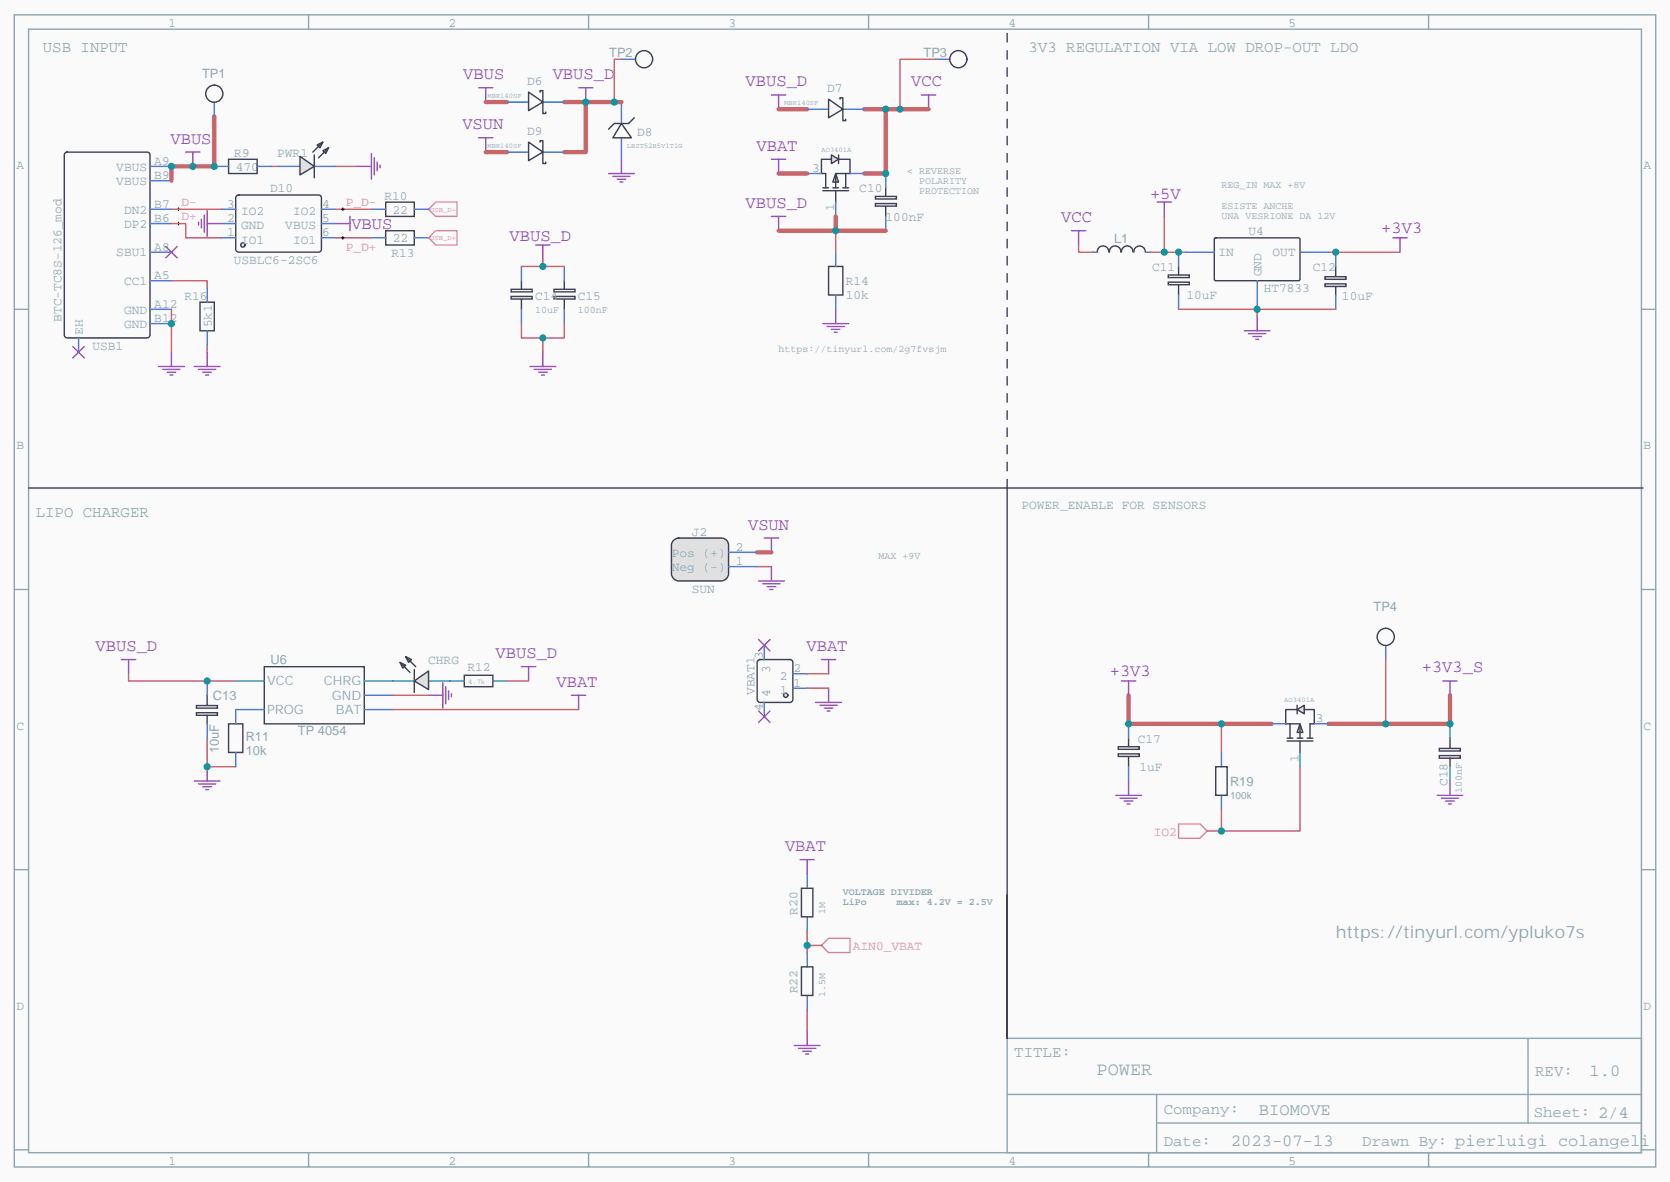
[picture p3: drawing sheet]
<svg xmlns="http://www.w3.org/2000/svg" width="412mm" height="292mm" viewBox="0 0 412 292" stroke-linecap="round" stroke-linejoin="round" font-family="sans-serif">
<defs><g id="words">
<text font-size="4.6" fill="#90a7b2" x="270.8" y="265.3">POWER</text>
<g font-size="4.2" fill="#994cc3">
<text x="114.4" y="19.6">VBUS</text>
<text x="136.5" y="19.5">VBUS_D</text>
<text x="184.1" y="21.3">VBUS_D</text>
<text x="225" y="21.3">VCC</text>
<text x="42.1" y="35.4">VBUS</text>
<text x="114.2" y="31.9">VSUN</text>
<text x="186.8" y="37.2">VBAT</text>
<text x="184.1" y="51.3">VBUS_D</text>
<text x="284" y="49.2">+5V</text>
<text x="86.8" y="56.6">VBUS</text>
<text x="125.8" y="59.4">VBUS_D</text>
<text x="262.1" y="54.8">VCC</text>
<text x="341.1" y="57.4">+3V3</text>
<text x="184.7" y="130.7">VSUN</text>
<text x="23.6" y="160.6">VBUS_D</text>
<text x="199.1" y="160.6">VBAT</text>
<text x="122.4" y="162.4">VBUS_D</text>
<text x="274" y="166.8">+3V3</text>
<text x="351.1" y="165.9">+3V3_S</text>
<text x="137.4" y="169.4">VBAT</text>
<text x="193.9" y="210">VBAT</text>
</g>
<g font-size="4.2" fill="#90a7b2">
<text x="329.8" y="231.6">https://tinyurl.com/ypluko7s</text>
<text x="392.5" y="265.5">1.0</text>
<text x="310.9" y="275.1">BIOMOVE</text>
<text x="304" y="282.9">2023-07-13</text>
</g>
<g font-size="3.9" fill="#90a7b2">
<text x="10.6" y="12.8">USB INPUT</text>
<text x="254" y="12.8">3V3 REGULATION VIA LOW DROP-OUT LDO</text>
<text x="8.8" y="127.5">LIPO CHARGER</text>
<text x="250.5" y="260.8">TITLE:</text>
<text x="379.1" y="265.5">REV:</text>
<text x="287.4" y="275">Company:</text>
<text x="378.7" y="275.7">Sheet: 2/4</text>
<text x="287.4" y="282.7">Date:</text>
<text x="336.4" y="282.8">Drawn By: pierluigi colangeli</text>
</g>
<g font-size="3.2" fill="#90a7b2">
<text x="41.6" y="6.7">1</text>
<text x="110.8" y="6.7">2</text>
<text x="179.9" y="6.7">3</text>
<text x="249.1" y="6.7">4</text>
<text x="318.2" y="6.7">5</text>
<text x="150.4" y="14">TP2</text>
<text x="228" y="14">TP3</text>
<text x="49.9" y="19.3">TP1</text>
<text x="130.2" y="21">D6</text>
<text x="204.3" y="22.8">D7</text>
<text x="130.2" y="33.4">D9</text>
<text x="157.3" y="33.5">D8</text>
<text x="4.1" y="41.8">A</text>
<text x="38.1" y="40.7">A9</text>
<text x="57.9" y="38.7">R9</text>
<text x="68.5" y="38.7">PWR1</text>
<text x="405.9" y="41.8">A</text>
<text x="28.7" y="45.6">VBUS</text>
<text x="28.7" y="42.1">VBUS</text>
<text x="38.1" y="44.2">B9</text>
<text x="58.2" y="42.2">470</text>
<text x="66.7" y="47.5">D10</text>
<text x="200.6" y="42.5">3</text>
<text x="212.2" y="47.5">C10</text>
<text x="30.6" y="52.7">DN2</text>
<text x="38.1" y="51.3">B7</text>
<text x="56.1" y="51.3">3</text>
<text x="59.5" y="53.1">IO2</text>
<text x="72.4" y="53.1">IO2</text>
<text x="79.6" y="51.3">4</text>
<text x="94.9" y="49.3">R10</text>
<text x="96.9" y="52.8">22</text>
<text x="206" y="52.1" transform="rotate(-90 206 52.1)">1</text>
<text x="30.6" y="56.2">DP2</text>
<text x="38.1" y="54.8">B6</text>
<text x="56.1" y="58.3">1</text>
<text x="56.1" y="54.8">2</text>
<text x="59.5" y="56.6">GND</text>
<text x="70.4" y="56.6">VBUS</text>
<text x="79.6" y="54.8">5</text>
<text x="79.6" y="58.3">6</text>
<text x="97" y="59.8">22</text>
<text x="218.7" y="54.4">100nF</text>
<text x="275.1" y="59.9">L1</text>
<text x="308.3" y="58.1">U4</text>
<text x="28.7" y="63.3">SBU1</text>
<text x="38.1" y="61.9">A8</text>
<text x="57.7" y="65.1">USBLC6-2SC6</text>
<text x="59.5" y="60.1">IO1</text>
<text x="72.4" y="60.1">IO1</text>
<text x="96.7" y="63.4">R13</text>
<text x="300.9" y="63.3">IN</text>
<text x="314.3" y="63.3">OUT</text>
<text x="30.6" y="70.3">CC1</text>
<text x="38.1" y="68.9">A5</text>
<text x="208.8" y="70.4">R14</text>
<text x="284.5" y="66.9">C11</text>
<text x="311.5" y="68.2" transform="rotate(-90 311.5 68.2)">GND</text>
<text x="324.2" y="66.9">C12</text>
<text x="30.6" y="77.4">GND</text>
<text x="38.1" y="76">A12</text>
<text x="45.5" y="73.9">R16</text>
<text x="132.1" y="74">C14</text>
<text x="142.7" y="74">C15</text>
<text x="208.8" y="73.7">10k</text>
<text x="293" y="73.8">10uF</text>
<text x="312.1" y="72.1">HT7833</text>
<text x="331.4" y="74">10uF</text>
<text x="15.2" y="79.4" transform="rotate(-90 15.2 79.4)">BTC-TC8S-126_mod</text>
<text x="20.5" y="82.7" transform="rotate(-90 20.5 82.7)">EH</text>
<text x="30.6" y="80.9">GND</text>
<text x="38.1" y="79.5">B12</text>
<text x="52.3" y="80.8" transform="rotate(-90 52.3 80.8)">5k1</text>
<text x="22.8" y="86.3">USB1</text>
<text x="4.1" y="110.9">B</text>
<text x="405.9" y="110.9">B</text>
<text x="252.2" y="125.7">POWER_ENABLE FOR SENSORS</text>
<text x="165.9" y="137.4">Pos (+)</text>
<text x="170.9" y="132.2">J2</text>
<text x="181.7" y="136">2</text>
<text x="165.9" y="140.9">Neg (-)</text>
<text x="181.7" y="139.5">1</text>
<text x="170.8" y="146.3">SUN</text>
<text x="339.2" y="150.9">TP4</text>
<text x="66.8" y="163.8">U6</text>
<text x="105.7" y="163.9">CHRG</text>
<text x="115.5" y="165.7">R12</text>
<text x="188.4" y="162.6" transform="rotate(-90 188.4 162.6)">3</text>
<text x="190.1" y="166" transform="rotate(-90 190.1 166)">3</text>
<text x="192.6" y="167.7">2</text>
<text x="196" y="165.9">2</text>
<text x="52.6" y="172.7">C13</text>
<text x="66" y="169.1">VCC</text>
<text x="80" y="169.1">CHRG</text>
<text x="82" y="172.6">GND</text>
<text x="186.3" y="171.5" transform="rotate(-90 186.3 171.5)">VBAT1</text>
<text x="190.1" y="172" transform="rotate(-90 190.1 172)">4</text>
<text x="192.6" y="171.2">1</text>
<text x="196" y="169.5">1</text>
<text x="66" y="176.2">PROG</text>
<text x="83" y="176.2">BAT</text>
<text x="188.4" y="175.4" transform="rotate(-90 188.4 175.4)">4</text>
<text x="324.9" y="178.3">3</text>
<text x="4.1" y="180.1">C</text>
<text x="54" y="185.9" transform="rotate(-90 54 185.9)">10uF</text>
<text x="60.7" y="183">R11</text>
<text x="73.6" y="181.5">TP 4054</text>
<text x="281" y="183.3">C17</text>
<text x="405.9" y="180.1">C</text>
<text x="60.7" y="186.4">10k</text>
<text x="281.4" y="190.2">1uF</text>
<text x="320.7" y="188" transform="rotate(-90 320.7 188)">1</text>
<text x="303.7" y="193.9">R19</text>
<text x="357.5" y="194" transform="rotate(-90 357.5 194)">C18</text>
<text x="196.9" y="225.8" transform="rotate(-90 196.9 225.8)">R20</text>
<text x="196.9" y="245.2" transform="rotate(-90 196.9 245.2)">R22</text>
<text x="4.1" y="249.2">D</text>
<text x="405.9" y="249.2">D</text>
<text x="41.6" y="287.5">1</text>
<text x="110.8" y="287.5">2</text>
<text x="179.9" y="287.5">3</text>
<text x="249.1" y="287.5">4</text>
<text x="318.2" y="287.5">5</text>
</g>
<g font-size="3.2" fill="#ff869a">
<text x="44.8" y="50.8">D-</text>
<text x="85.4" y="50.8">P_D-</text>
<text x="44.8" y="54.3">D+</text>
<text x="85.4" y="62.1">P_D+</text>
<text x="284.9" y="206.4">IO2</text>
<text x="210.6" y="234.5">AIN0_VBAT</text>
</g>
<g font-size="2.5" fill="#90a7b2">
<text x="224" y="42.8">&lt; REVERSE</text>
<text x="227" y="45.3">POLARITY</text>
<text x="227" y="47.8">PROTECTION</text>
<text x="301.6" y="46.4">REG_IN MAX +8V</text>
<text x="301.6" y="51.6">ESISTE ANCHE</text>
<text x="301.6" y="54.1">UNA VESRIONE DA 12V</text>
<text x="132.1" y="77.2">10uF</text>
<text x="142.7" y="77.2">100nF</text>
<text x="192.3" y="86.9">https://tinyurl.com/2g7fvsjm</text>
<text x="217" y="138.1">MAX +9V</text>
<text x="303.7" y="197.1">100k</text>
<text x="361" y="195.7" transform="rotate(-90 361 195.7)">100nF</text>
<text x="208.1" y="221">VOLTAGE DIVIDER</text>
<text x="203.8" y="225.5" transform="rotate(-90 203.8 225.5)">1M</text>
<text x="208.1" y="223.4">LiPo</text>
<text x="221.5" y="223.4">max: 4.2V = 2.5V</text>
<text x="203.8" y="246" transform="rotate(-90 203.8 246)">1.5M</text>
</g>
<g font-size="1.8" fill="#90a7b2">
<text x="120.4" y="24.1">MBR140SF</text>
<text x="193.7" y="25.8">MBR140SF</text>
<text x="120.4" y="36.4">MBR140SF</text>
<text x="154.8" y="36.5">LBZT52B5V1T1G</text>
<text x="202.8" y="37.5">AO3401A</text>
<text x="115.6" y="168.7">4.7k</text>
<text x="317.1" y="173.4">AO3401A</text>
</g>
<g font-size="1.8" fill="#ff869a">
<text x="106.3" y="52.3">USB_D-</text>
<text x="106.3" y="59.3">USB_D+</text>
</g>
</g></defs>
<path d="M0 0h412.4v291.7h-412.4z" fill="#fafafa"/>
<g fill="none" stroke="#8fa6b3" stroke-width=".35">
<path d="M3.5 3.7h405.4v284.3h-405.4zM7.1 7.2h398.2v277.3h-398.2zM76.2 3.7v3.5M145.3 3.7v3.5M214.5 3.7v3.5M283.6 3.7v3.5M352.8 3.7v3.5M3.5 76.3h3.6M405.3 76.3h3.6M3.5 145.5h3.6M405.3 145.5h3.6M3.5 214.6h3.6"/>
<path d="M405.3 214.6h3.6M248.7 256.3h156.6v28.2h-156.6zM377.3 256.3v20.9M248.7 270.1h156.5M285.6 277.2h119.6M285.6 270.1v14.1M3.5 283.8h3.6M76.2 284.5v3.5M145.3 284.5v3.5M214.5 284.5v3.5M283.6 284.5v3.5M352.8 284.5v3.5"/>
<path d="M405.3 283.8h3.6"/>
</g>
<path d="M52.9 28.7v12.4h-5.3M213.4 27h5.3v15.8h-5.3M358.1 171.6v7h-30" fill="none" stroke="#c96666" stroke-width="1.1"/>
<path d="M91.7 37.9v6.3M92.4 38.9v4.3M88.2 41.1h3.5M93.1 40v2.1M93.8 40.7v.7M356.3 168.1h3.5M358.1 168.1v3.5" fill="none" stroke="#994dc2" stroke-width=".35"/>
<path d="M16.1 37.7l.5-.2h19.7a.71 .71 0 0 1 .7 .7v44.5a.76 .76 0 0 1-.7 .7h-19.7a.76 .76 0 0 1-.7-.7v-44.5zM56.4 39.3h7.1v3.5h-7.1z" fill="none" stroke="#404054" stroke-width=".35"/>
<path d="M37 44.6h5.3M37 41.1h5.3M37 55.2h5.3M37 51.6h5.3M52.9 41.1h3.5M63.5 41.1h3.5M37 79.9h5.3M37 69.3h5.3M37 62.2h5.3M37 76.3h5.3M19.4 83.4v3.5" fill="none" stroke="#4775d6" stroke-width=".35"/>
<path d="M43.7 55.2h.7M43.7 51.6h.7M44.1 51.3v.7M44.1 54.8v.7" fill="none" stroke="#000" stroke-width=".25"/>
<path d="M42.3 51.6h12.4M67 41.1h1.8M82.9 41.1h5.3M51.2 85.2v1.7" fill="none" stroke="#c96666" stroke-width=".35"/>
<g fill="#e0e0e0" stroke="#404054" stroke-width=".35">
<path d="M79.7 37.2l1.4-.7-.7 1.4z"/>
<path d="M78.3 35.8l1.4-.7-.7 1.4z"/>
</g>
<path d="M68.8 41.1h5.3M77.6 41.1h5.3" fill="none" stroke="#4775d6" stroke-width=".35"/>
<path d="M77.6 38.2v5.7M79.7 35.1l-2.4 2.4M81.1 36.5l-2.4 2.4" fill="none" stroke="#404054" stroke-width=".35"/>
<g fill="#e0e0e0" stroke="#404054" stroke-width=".35">
<path d="M74.1 38.6l3.5 2.5-3.5 2.1z"/>
<path d="M206.4 42.8l.7 2.1h-1.4z"/>
<path d="M205.3 38.2l1.8 1.1-1.8 1.1z"/>
</g>
<path d="M205.3 39.3h-2.5v3.5h1.1v3.6M207.1 39.3h2.8v3.5h-3.5v3.6M207.1 38.2v2.2M58.4 48.3l.5-.2h19.8a.71 .71 0 0 1 .7 .7v12.7a.76 .76 0 0 1-.7 .7h-19.8a.76 .76 0 0 1-.7-.7v-12.7zM203.2 47.1h6.3M203.2 46.4h1.4M205.7 46.4h1.4M206.4 47.1v2.8M208.1 46.4h1.4M208.8 42.8v3.6M49.4 74.6h3.5v7h-3.5z" fill="none" stroke="#404054" stroke-width=".35"/>
<path d="M199.3 42.8h3.5M206.4 49.9v3.5M209.9 42.8h3.5M51.2 71v3.6M51.2 81.6v3.6" fill="none" stroke="#4775d6" stroke-width=".35"/>
<path d="M139.3 25.2h5.3v12.3h-5.3" fill="none" stroke="#c96666" stroke-width="1.1"/>
<path d="M42.3 55.2h3.6v3.5h8.8M42.3 76.3v10.6M42.3 69.3h8.9v1.7" fill="none" stroke="#c96666" stroke-width=".35"/>
<g fill="none" stroke="#994dc2" stroke-width=".35">
<path d="M40.9 60.8l2.8 2.8M43.7 60.8l-2.8 2.8M18 85.5l2.8 2.8M20.8 85.5l-2.8 2.8M39.2 90.5h6.3M40.2 91.2h4.2M41.3 91.9h2.1M42 92.6h.7M42.3 86.9v3.6M48 90.5h6.3M49 91.2h4.3M50.1 91.9h2.1"/>
<path d="M50.8 92.6h.7M51.2 86.9v3.6"/>
</g>
<circle cx="60" cy="60.5" r=".53" fill="#e0e0e0" stroke="#404054" stroke-width=".35"/>
<g fill="none" stroke="#4775d6" stroke-width=".35">
<path d="M125.2 25.2h5.3M125.2 37.5h5.3M134.1 25.2h5.2M134.1 37.5h5.2M153.5 25.2v5.3M153.5 34v5.3M199.3 27h5.3M208.1 27h5.3M54.7 58.7h3.5M54.7 55.2h3.5M54.7 51.6h3.5M79.4 58.7h3.5"/>
<path d="M79.4 55.2h3.5M79.4 51.6h3.5M91.7 58.7h3.5M91.7 51.6h3.5M102.3 58.7h3.5M102.3 51.6h3.5M218.7 42.8v3.6M218.7 53.4v3.5M128.8 65.8v3.5M128.8 76.3v3.6M139.3 65.8v3.5M139.3 76.3v3.6"/>
<path d="M206.4 62.2v3.6M206.4 72.8v3.5M278.7 178.6v3.6M358.1 178.6v3.6M278.7 189.2v3.6M301.6 185.7v3.5M301.6 196.3v3.5M358.1 189.2v3.6M199.3 215.7v3.5M199.3 226.3v3.5M199.3 235.1v3.5M199.3 245.7v3.5"/>
</g>
<path d="M105.8 51.6l1.8-1.7h5.3v3.5h-5.3zM105.8 58.7l1.8-1.8h5.3v3.6h-5.3zM291 203.3h5.3l1.8 1.8-1.8 1.8h-5.3zM204.6 231.6h5.3v3.5h-5.3l-1.8-1.8z" fill="none" stroke="#ff8799" stroke-width=".35"/>
<g fill="none" stroke="#404054" stroke-width=".35">
<path d="M130.5 22.7l3.6 2.5-3.6 2.1zM130.5 35.1l3.6 2.4-3.6 2.2zM133.3 22.7v-.3h.8v5.6h.7v-.3M133.3 35.1v-.4h.8v5.7h.7v-.4M153.5 30.5l2.4 3.5h-4.6zM156.6 29.1l-1.4 1.4h-3.5l-1.4 1.4M204.6 24.5l3.5 2.5-3.5 2.1zM207.4 24.5v-.4h.7v5.7h.7v-.4M95.2 49.9h7.1v3.5h-7.1zM95.2 56.9h7.1v3.6h-7.1zM216.2 50.2h5.2v.7h-5.2zM216.2 48.5h5.2v.6h-5.2z"/>
<path d="M218.7 46.4v2.1M218.7 50.9v2.5M126.2 73.2h5.2v.6h-5.2zM126.2 71.4h5.2v.6h-5.2zM128.8 69.3v2.1M128.8 73.9v2.4M136.8 73.2h5.2v.6h-5.2zM136.8 71.4h5.2v.6h-5.2zM139.3 69.3v2.1M139.3 73.9v2.4M204.6 65.8h3.5v7h-3.5zM7.1 120.4h398.6"/>
<path d="M248.7 120.4v135.9v-35.3M276.2 186.1h5.1v.6h-5.1zM276.2 184.3h5.1v.6h-5.1zM278.7 182.2v2.1M278.7 186.8v2.4M300.2 189.2h2.8v7.1h-2.8zM355.4 184.7h5.2v.6h-5.2zM355.4 186.5h5.2v.6h-5.2zM358.1 182.2v2.4M358.1 187.1v2.1M197.9 219.2h2.8v7.1h-2.8zM197.9 238.6h2.8v7.1h-2.8z"/>
</g>
<g fill="none" stroke="#c96666" stroke-width=".35">
<path d="M82.9 51.6h8.8M82.9 58.7h8.8M206.4 56.9v5.3M128.8 79.9v3.5h10.5v-3.5M128.8 65.8h10.5M134.1 64v1.8M134.1 83.4v3.5M187 139.8h3.5M301.6 199.8v5.3M321 189.2v15.9h-22.9M199.3 229.8v5.3M199.3 233.3h3.5"/>
<path d="M199.3 249.2v5.3"/>
</g>
<g fill="none" stroke="#994dc2" stroke-width=".35">
<path d="M45.9 37.5h3.5M47.6 37.5v3.6M118.2 21.7h3.5M118.2 34h3.5M119.9 21.7v3.5M119.9 34v3.5M142.9 21.7h3.5M144.6 21.7v3.5M153.5 39.3v3.5M190.5 23.4h3.5M190.5 39.3h3.5M192.3 23.4v3.6"/>
<path d="M192.3 39.3v3.5M227.5 23.4h3.6M229.3 23.4v3.6M49 54.8v.7M49.7 54.1v2.1M50.4 53.1v4.2M51.2 55.2h3.5M51.2 52v6.3M82.9 55.2h3.5M86.4 53.4v3.5M150.3 42.8h6.3M151.3 43.5h4.3"/>
<path d="M152.4 44.2h2.1M153.1 44.9h.7M190.5 53.4h3.5M192.3 53.4v3.5M132.3 60.5h3.5M134.1 60.5v3.5M203.2 79.9h6.3M206.4 76.3v3.6M130.9 90.5h6.3M131.9 91.2h4.3M133 91.9h2.1M133.7 92.6h.7"/>
<path d="M134.1 86.9v3.6M204.3 80.6h4.2M205.3 81.3h2.1M206 82h.7M188.7 132.8h3.6M190.5 132.8v3.5M190.5 139.8v3.6M187.3 143.4h6.4M188.4 144.1h4.2M189.4 144.8h2.2M190.1 145.5h.8M201.4 173.4h6.4"/>
<path d="M202.5 174.1h4.2M202.8 162.8h3.6M203.6 174.8h2.1M204.3 175.5h.7M204.6 162.8v3.5M204.6 169.8v3.6M276.9 168.1h3.6M278.7 168.1v3.5M275.5 196.3h6.4M276.6 197h4.2M277.6 197.7h2.2M278.3 198.4h.7"/>
<path d="M278.7 192.8v3.5M354.9 196.3h6.3M356 197h4.2M357 197.7h2.1M357.7 198.4h.7M358.1 192.8v3.5M197.6 212.2h3.5M199.3 212.2v3.5M196.1 258h6.4M197.2 258.7h4.2M198.3 259.4h2.1M199.3 254.5v3.5"/>
<path d="M199 260.1h.7"/>
</g>
<path d="M84.3 51.6h.7M84.3 58.7h.7M84.7 51.3v.7M84.7 58.3v.8" fill="none" stroke="#000" stroke-width=".25"/>
<path d="M119.9 25.2h5.3M119.9 37.5h5.3M144.6 25.2h8.9M192.3 27h7M218.7 27h10.6M47.6 41.1h-5.3v3.5M192.3 42.8h7M206.4 53.4v3.5h-14.1M206.4 56.9h12.3M187 136.3h3.5M278.7 171.6v7h35.3" fill="none" stroke="#c96666" stroke-width="1.1"/>
<path d="M248.7 120.4v-112.9" fill="none" stroke="#404054" stroke-width=".35" stroke-dasharray="2.1 2.1"/>
<path d="M166.4 133.3l1.2-.5h10.6a1.76 1.76 0 0 1 1.7 1.7v7.1a1.89 1.89 0 0 1-1.7 1.8h-10.6a1.89 1.89 0 0 1-1.8-1.8v-7.1l.1-.4z" fill="#e0e0e0" stroke="#404054" stroke-width=".35"/>
<path d="M179.9 139.8h7.1M179.9 136.3h7.1" fill="none" stroke="#4775d6" stroke-width=".35"/>
<path d="M187.2 163l.5-.2h7.4a.71 .71 0 0 1 .7 .7v9.1a.76 .76 0 0 1-.7 .8h-7.4a.76 .76 0 0 1-.7-.8v-9.1z" fill="none" stroke="#404054" stroke-width=".35"/>
<circle cx="194" cy="171.6" r=".53" fill="#e0e0e0" stroke="#404054" stroke-width=".35"/>
<g fill="none" stroke="#4775d6" stroke-width=".35">
<path d="M153.5 14.6h3.4M231.1 14.6h3.4M52.9 25.2v3.5M269.9 62.2h1M282.9 62.2h1.1M291 62.2v3.6M291 72.8v3.5M292.8 62.2h7.1M310.4 69.3v7M321 62.2h7.1M329.8 62.2v3.6M329.8 72.8v3.5"/>
<path d="M188.7 159.2v3.6M342.2 159.3v3.5M51.2 168.1v3.5M51.2 178.6v3.6M58.2 168.1h7.1M65.3 175.1h-7.1v3.5M90 168.1h7M90 171.6h7M90 175.1h7M111.1 168.1h3.6M121.7 168.1h3.5M188.7 173.4v3.5"/>
<path d="M195.8 169.8h3.5M195.8 166.3h3.5M58.2 185.7v3.5"/>
</g>
<g fill="none" stroke="#994dc2" stroke-width=".35">
<path d="M264.6 56.9h3.5M266.3 56.9v3.6M285.8 49.9h3.5M287.5 49.9v3.5M344 58.7h3.5M345.7 58.7v3.5M310.4 78.1v3.5M307.3 81.6h6.3M308.3 82.3h4.3M309.4 83h2.1M310.1 83.7h.7M187.3 157.8l2.8 2.9"/>
<path d="M190.1 157.8l-2.8 2.9M30 162.8h3.5M31.7 162.8v3.5M105.8 171.6h3.6M109.4 168.4v6.4M110.1 169.5v4.2M110.8 170.5v2.1M111.5 171.2v.7M141.1 171.6h3.5M142.9 171.6v3.5M187.3 175.5l2.8 2.8M190.1 175.5l-2.8 2.8"/>
<path d="M48 192.8h6.3M49 193.5h4.3M50.1 194.2h2.1M50.8 194.9h.7M51.2 189.2v3.6"/>
</g>
<g fill="none" stroke="#c96666" stroke-width=".35">
<path d="M153.5 14.6h-1.8v10.6M231.1 14.6h-8.9v12.4M287.5 53.4v8.8M266.3 60.5v1.7h3.6M284 62.2h8.8M291 76.3h38.8M310.4 76.3v1.8M328.1 62.2h17.6M31.7 166.3v1.8h26.5M97 171.6h8.8M97 175.1h45.9M199.3 169.8h5.3"/>
<path d="M199.3 166.3h5.3M342.2 162.8v15.8M51.2 182.2v7h7"/>
</g>
<g fill="none" stroke="#404054" stroke-width=".35">
<path d="M299.9 58.9l.3-.2 20.7 .1 .1 .3v10l-.3 .2-20.7-.1-.1-.3zM271 62.2a1.41 1.41 0 0 1 1.4-1.5 1.41 1.41 0 0 1 1.4 1.5M274 62.2a1.41 1.41 0 0 1 1.4-1.5 1.41 1.41 0 0 1 1.4 1.5M277 62.2a1.41 1.41 0 0 1 1.4-1.5 1.41 1.41 0 0 1 1.4 1.5M280 62.2a1.41 1.41 0 0 1 1.4-1.5 1.41 1.41 0 0 1 1.4 1.5M288.5 69.6h5.2v.7h-5.2zM288.5 67.9h5.2v.6h-5.2zM291 65.8v2.1M291 70.3v2.5M327.2 68.3h5.2v.6h-5.2zM327.2 70.1h5.2v.6h-5.2zM329.8 65.8v2.4"/>
<path d="M329.8 70.7v2.1M48.5 174.1h5.2v.7h-5.2zM48.5 175.9h5.2v.6h-5.2zM51.2 171.6v2.5M51.2 176.5v2.1M56.4 178.6h3.6v7.1h-3.6zM65.3 164.5h24.7v14.1h-24.7zM114.7 166.7h7v2.8h-7z"/>
<circle cx="159" cy="14.6" r="2.12"/>
<circle cx="236.7" cy="14.6" r="2.12"/>
<circle cx="52.9" cy="23.1" r="2.12"/>
<circle cx="342.2" cy="157.2" r="2.12"/>
</g>
<g fill="#e0e0e0" stroke="#404054" stroke-width=".35">
<path d="M98.8 163.5l1.4 .7-.7 .7z"/>
<path d="M100.2 162.1l1.4 .7-.7 .7z"/>
</g>
<path d="M97 168.1h5.3M105.8 168.1h5.3" fill="none" stroke="#4775d6" stroke-width=".35"/>
<path d="M98.8 163.5l2.4 2.4M100.2 162.1l2.5 2.4M102.3 165.2v5.7" fill="none" stroke="#404054" stroke-width=".35"/>
<path d="M102.3 168.1l3.5-2.5v4.6z" fill="#e0e0e0" stroke="#404054" stroke-width=".35"/>
<path d="M128.8 164.5h3.5M130.5 164.5v3.6" fill="none" stroke="#994dc2" stroke-width=".35"/>
<path d="M125.2 168.1h5.3" fill="none" stroke="#c96666" stroke-width=".35"/>
<g fill="#e0e0e0" stroke="#404054" stroke-width=".35">
<path d="M321 178.6l.7 2.2h-1.4z"/>
<path d="M320.3 175.1l1.8-1v2.1z"/>
</g>
<path d="M318.6 178.6v3.6M320.3 175.1h-2.8v3.5h3.5v3.6M320.3 174.1v2.1M322.1 175.1h2.5v3.5h-1.1v3.6M317.9 182.9h6.3M317.9 182.2h1.4M320.3 182.2h1.4M321 182.9v2.8M322.8 182.2h1.4" fill="none" stroke="#404054" stroke-width=".35"/>
<path d="M314 178.6h3.5M324.6 178.6h3.5M321 185.7v3.5" fill="none" stroke="#4775d6" stroke-width=".35"/>
<path d="M301.6 178.6v7.1" fill="none" stroke="#c96666" stroke-width=".35"/>
<g fill="#0d969c">
<circle cx="42.3" cy="79.9" r=".88"/>
<circle cx="358.1" cy="178.6" r=".88"/>
<circle cx="42.3" cy="41.1" r=".88"/>
<circle cx="206.4" cy="56.9" r=".88"/>
<circle cx="144.6" cy="25.2" r=".88"/>
<circle cx="218.7" cy="42.8" r=".88"/>
<circle cx="134.1" cy="65.8" r=".88"/>
<circle cx="134.1" cy="83.4" r=".88"/>
<circle cx="218.7" cy="27" r=".88"/>
<circle cx="47.6" cy="41.1" r=".88"/>
<circle cx="199.3" cy="233.3" r=".88"/>
<circle cx="301.6" cy="205.1" r=".88"/>
<circle cx="278.7" cy="178.6" r=".88"/>
<circle cx="52.9" cy="41.1" r=".88"/>
<circle cx="151.7" cy="25.2" r=".88"/>
<circle cx="222.3" cy="27" r=".88"/>
<circle cx="342.2" cy="178.6" r=".88"/>
<circle cx="291" cy="62.2" r=".88"/>
<circle cx="287.5" cy="62.2" r=".88"/>
<circle cx="310.4" cy="76.3" r=".88"/>
<circle cx="329.8" cy="62.2" r=".88"/>
<circle cx="51.2" cy="189.2" r=".88"/>
<circle cx="51.2" cy="168.1" r=".88"/>
<circle cx="301.6" cy="178.6" r=".88"/>
</g>
<use href="#words"/>
</svg>
